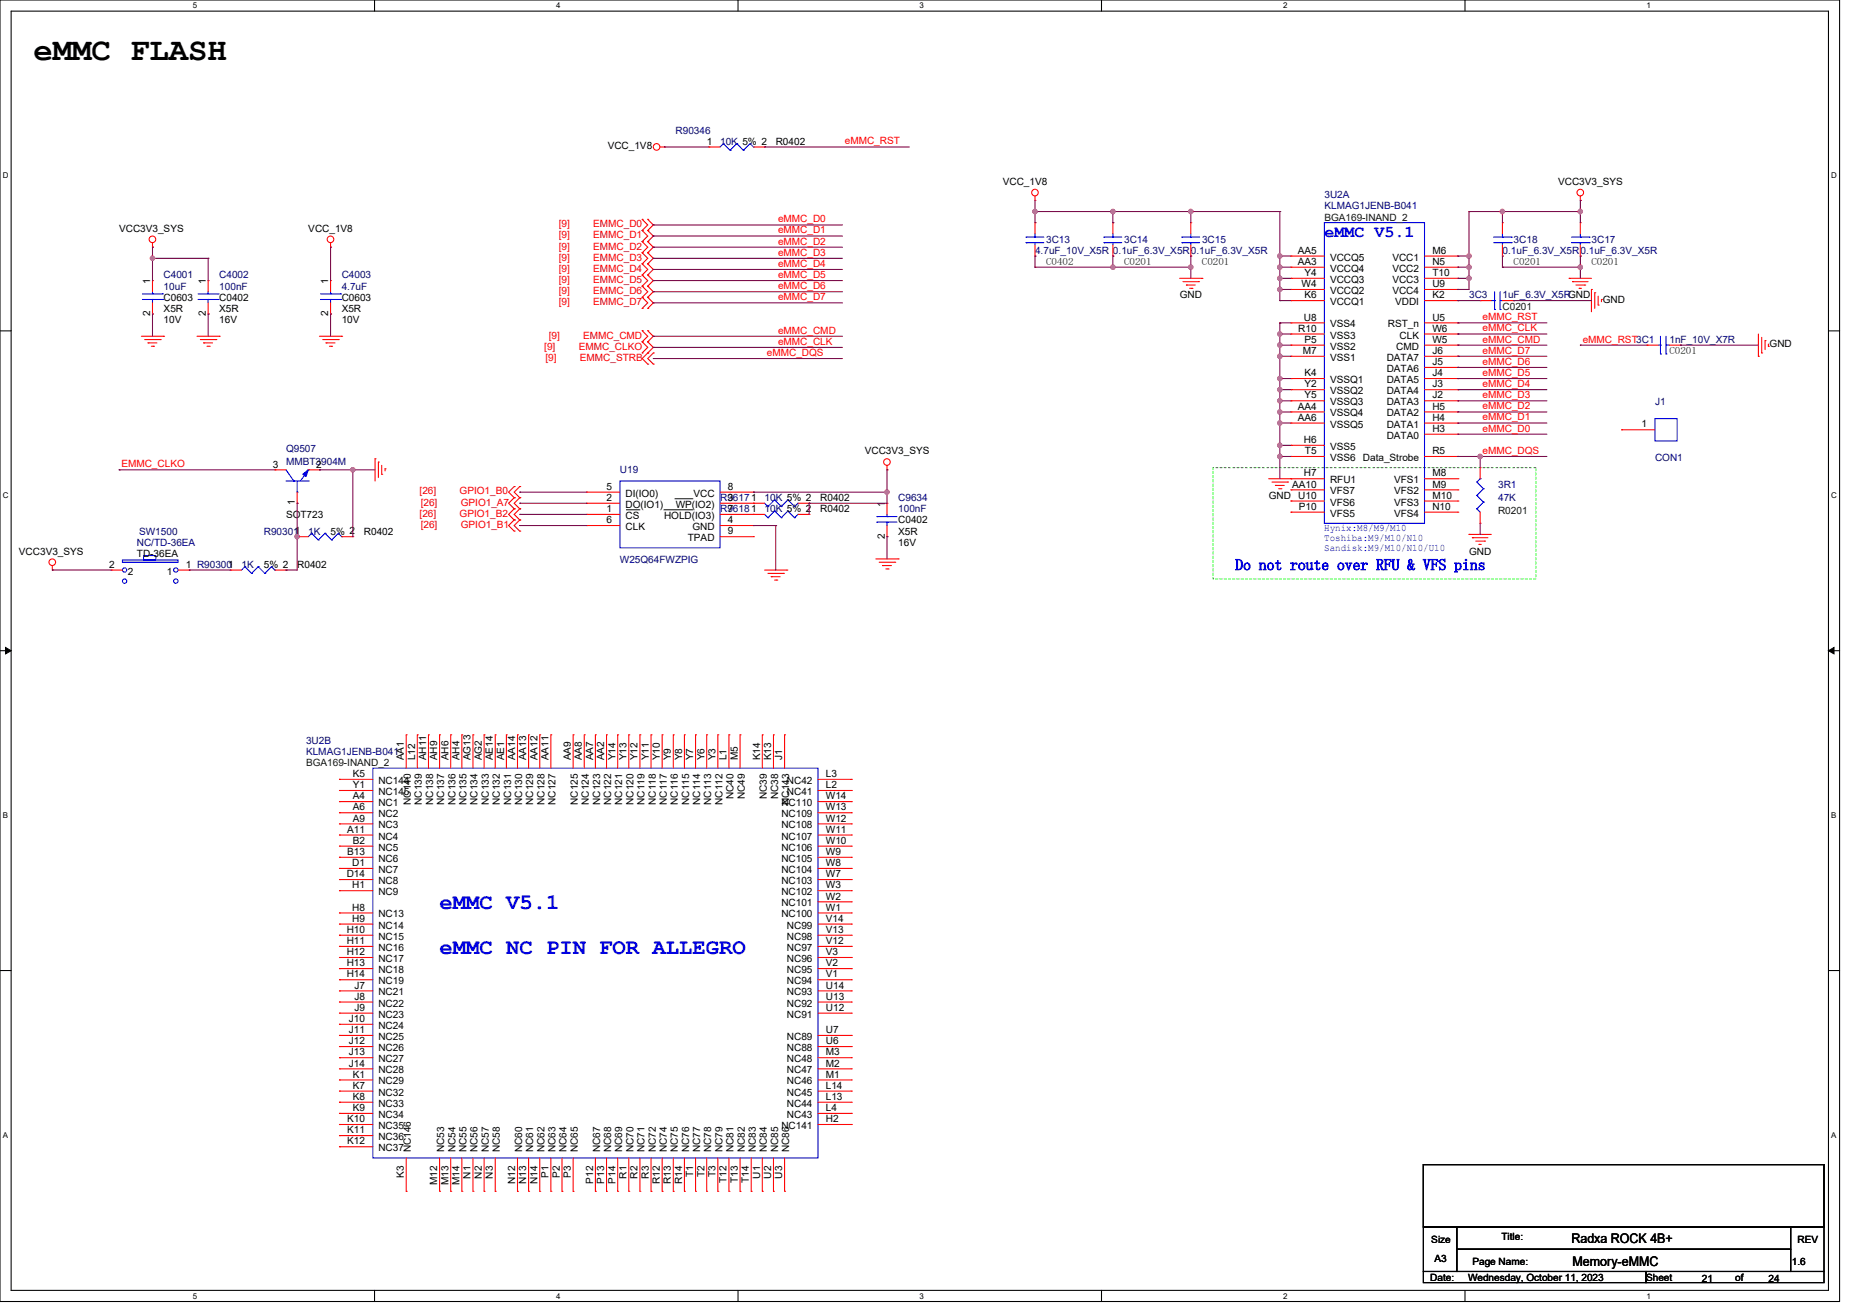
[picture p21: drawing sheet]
<svg xmlns="http://www.w3.org/2000/svg" width="297mm" height="210mm" viewBox="0 0 297 210" stroke-linecap="round" stroke-linejoin="round" font-family="sans-serif">
<defs><g id="words">
<text font-size="5.2" x="5.3" y="9.6">eMMC FLASH</text>
<g font-size="3.5" fill="#00f">
<text x="70.2" y="145.2">eMMC V5.1</text>
<text x="70.2" y="152.3">eMMC NC PIN FOR ALLEGRO</text>
</g>
<text font-size="2.7" fill="#00f" x="211.6" y="37.8">eMMC V5.1</text>
<text font-size="2.5" fill="#00f" x="197.4" y="91">Do not route over RFU &amp; VFS pins</text>
<g font-size="2.1">
<text x="251.1" y="198.6">Radxa ROCK 4B+</text>
<text x="251.2" y="202.1">Memory-eMMC</text>
</g>
<g font-size="1.6">
<text x="97.1" y="23.8">VCC_1V8</text>
<text x="112.9" y="23.1">1</text>
<text x="123.9" y="23.1">R0402</text>
<text x="160.2" y="29.5">VCC_1V8</text>
<text x="248.9" y="29.5">VCC3V3_SYS</text>
<text x="19" y="37">VCC3V3_SYS</text>
<text x="49.3" y="37">VCC_1V8</text>
<text x="207.3" y="40.5">AA5</text>
<text x="212.5" y="41.6">VCCQ5</text>
<text x="222.4" y="41.6">VCC1</text>
<text x="228.9" y="40.5">M6</text>
<text x="24" y="45.3" transform="rotate(-90 24 45.3)">1</text>
<text x="32.9" y="45.3" transform="rotate(-90 32.9 45.3)">1</text>
<text x="52.4" y="45.3" transform="rotate(-90 52.4 45.3)">1</text>
<text x="188.5" y="47.7">GND</text>
<text x="207.3" y="42.3">AA3</text>
<text x="207.9" y="45.9">W4</text>
<text x="208.4" y="47.6">K6</text>
<text x="208.4" y="44.1">Y4</text>
<text x="212.5" y="46.9">VCCQ2</text>
<text x="212.5" y="45.2">VCCQ3</text>
<text x="212.5" y="43.4">VCCQ4</text>
<text x="222.4" y="43.4">VCC2</text>
<text x="222.4" y="45.2">VCC3</text>
<text x="222.4" y="46.9">VCC4</text>
<text x="228.9" y="42.3">N5</text>
<text x="228.9" y="44.1">T10</text>
<text x="228.9" y="45.9">U9</text>
<text x="228.9" y="47.6">K2</text>
<text x="24" y="50.5" transform="rotate(-90 24 50.5)">2</text>
<text x="26.1" y="48">C0603</text>
<text x="26.1" y="49.8">X5R</text>
<text x="26.1" y="51.6">10V</text>
<text x="32.9" y="50.5" transform="rotate(-90 32.9 50.5)">2</text>
<text x="35" y="48">C0402</text>
<text x="35" y="49.8">X5R</text>
<text x="35" y="51.6">16V</text>
<text x="52.4" y="50.5" transform="rotate(-90 52.4 50.5)">2</text>
<text x="54.6" y="48">C0603</text>
<text x="54.6" y="49.8">X5R</text>
<text x="54.6" y="51.6">10V</text>
<text x="207.4" y="53">R10</text>
<text x="208.3" y="51.2">U8</text>
<text x="212.5" y="48.7">VCCQ1</text>
<text x="212.5" y="52.3">VSS4</text>
<text x="221.7" y="52.3">RST_n</text>
<text x="222.9" y="48.7">VDDI</text>
<text x="228.9" y="53">W6</text>
<text x="228.9" y="51.2">U5</text>
<text x="256.1" y="48.4">GND</text>
<text x="208.1" y="56.5">M7</text>
<text x="208.4" y="54.7">P5</text>
<text x="212.5" y="57.6">VSS1</text>
<text x="212.5" y="55.8">VSS2</text>
<text x="212.5" y="54.1">VSS3</text>
<text x="221.5" y="59.4">DATA6</text>
<text x="221.5" y="57.6">DATA7</text>
<text x="223.1" y="55.8">CMD</text>
<text x="223.6" y="54.1">CLK</text>
<text x="228.9" y="54.7">W5</text>
<text x="228.9" y="58.3">J5</text>
<text x="228.9" y="56.5">J6</text>
<text x="282.7" y="55.5">GND</text>
<text x="207.3" y="65.4">AA4</text>
<text x="208.4" y="60.1">K4</text>
<text x="208.4" y="61.9">Y2</text>
<text x="208.4" y="63.6">Y5</text>
<text x="212.5" y="61.2">VSSQ1</text>
<text x="212.5" y="62.9">VSSQ2</text>
<text x="212.5" y="64.7">VSSQ3</text>
<text x="221.5" y="64.7">DATA3</text>
<text x="221.5" y="62.9">DATA4</text>
<text x="221.5" y="61.2">DATA5</text>
<text x="228.9" y="65.4">H5</text>
<text x="228.9" y="63.6">J2</text>
<text x="228.9" y="61.9">J3</text>
<text x="228.9" y="60.1">J4</text>
<text x="207.3" y="67.2">AA6</text>
<text x="208.3" y="70.7">H6</text>
<text x="212.5" y="66.5">VSSQ4</text>
<text x="212.5" y="68.3">VSSQ5</text>
<text x="212.5" y="71.8">VSS5</text>
<text x="221.5" y="70.1">DATA0</text>
<text x="221.5" y="68.3">DATA1</text>
<text x="221.5" y="66.5">DATA2</text>
<text x="228.9" y="69">H3</text>
<text x="228.9" y="67.2">H4</text>
<text x="262.3" y="68.3">1</text>
<text x="43.6" y="74.7">3</text>
<text x="50.5" y="74.7">2</text>
<text x="138.2" y="72.6">VCC3V3_SYS</text>
<text x="206.4" y="77.9">AA10</text>
<text x="208.3" y="76.1">H7</text>
<text x="208.5" y="72.5">T5</text>
<text x="212.5" y="73.6">VSS6</text>
<text x="212.5" y="77.2">RFU1</text>
<text x="217.7" y="73.6">Data_Strobe</text>
<text x="222.7" y="77.2">VFS1</text>
<text x="228.9" y="72.5">R5</text>
<text x="228.9" y="77.9">M9</text>
<text x="228.9" y="76.1">M8</text>
<text x="45.7" y="82.7">SOT723</text>
<text x="47.1" y="80.7" transform="rotate(-90 47.1 80.7)">1</text>
<text x="96.9" y="81.8">1</text>
<text x="96.9" y="83.6">6</text>
<text x="96.9" y="78.2">5</text>
<text x="96.9" y="80">2</text>
<text x="99.9" y="82.9">CS</text>
<text x="99.9" y="79.3">DI(IO0)</text>
<text x="99.9" y="81.1">DO(IO1)</text>
<text x="106.1" y="82.9">HOLD(IO3)</text>
<text x="107.9" y="81.1">WP(IO2)</text>
<text x="110.8" y="79.3">VCC</text>
<text x="116.3" y="81.8">7</text>
<text x="116.3" y="83.6">4</text>
<text x="116.3" y="78.2">8</text>
<text x="116.3" y="80">3</text>
<text x="131.1" y="80">R0402</text>
<text x="131.1" y="81.8">R0402</text>
<text x="141.3" y="80.9" transform="rotate(-90 141.3 80.9)">1</text>
<text x="143.5" y="83.6">C0402</text>
<text x="202.7" y="79.7">GND</text>
<text x="207.4" y="79.6">U10</text>
<text x="207.5" y="81.4">P10</text>
<text x="212.5" y="82.5">VFS5</text>
<text x="212.5" y="80.7">VFS6</text>
<text x="212.5" y="79">VFS7</text>
<text x="222.7" y="79">VFS2</text>
<text x="222.7" y="80.7">VFS3</text>
<text x="222.7" y="82.5">VFS4</text>
<text x="228.9" y="79.6">M10</text>
<text x="228.9" y="81.4">N10</text>
<text x="3" y="88.6">VCC3V3_SYS</text>
<text x="21.9" y="88.9">TD-36EA</text>
<text x="52.8" y="85.4">5% 2</text>
<text x="58.1" y="85.4">R0402</text>
<text x="99.9" y="84.6">CLK</text>
<text x="109.9" y="86.4">TPAD</text>
<text x="110.6" y="84.6">GND</text>
<text x="116.3" y="85.3">9</text>
<text x="141.3" y="86.1" transform="rotate(-90 141.3 86.1)">2</text>
<text x="143.5" y="85.4">X5R</text>
<text x="143.5" y="87.1">16V</text>
<text x="234.7" y="88.6">GND</text>
<text x="17.4" y="90.7">2</text>
<text x="20.4" y="91.8">2</text>
<text x="26.7" y="91.8">1</text>
<text x="29.7" y="90.7">1 R903001</text>
<text x="42.1" y="90.7">5% 2</text>
<text x="47.5" y="90.7">R0402</text>
<text x="56.4" y="125.9">Y1</text>
<text x="56.4" y="124.1">K5</text>
<text x="60.5" y="125.2">NC144</text>
<text x="64.5" y="121.4" transform="rotate(-90 64.5 121.4)">AA1</text>
<text x="66.3" y="121.4" transform="rotate(-90 66.3 121.4)">L12</text>
<text x="68.1" y="121.4" transform="rotate(-90 68.1 121.4)">AH11</text>
<text x="69.9" y="121.4" transform="rotate(-90 69.9 121.4)">AH9</text>
<text x="71.6" y="121.4" transform="rotate(-90 71.6 121.4)">AH6</text>
<text x="73.4" y="121.4" transform="rotate(-90 73.4 121.4)">AH4</text>
<text x="75.2" y="121.4" transform="rotate(-90 75.2 121.4)">AG13</text>
<text x="77" y="121.4" transform="rotate(-90 77 121.4)">AG2</text>
<text x="78.8" y="121.4" transform="rotate(-90 78.8 121.4)">AE14</text>
<text x="80.5" y="121.4" transform="rotate(-90 80.5 121.4)">AE1</text>
<text x="82.3" y="121.4" transform="rotate(-90 82.3 121.4)">AA14</text>
<text x="84.1" y="121.4" transform="rotate(-90 84.1 121.4)">AA13</text>
<text x="85.9" y="121.4" transform="rotate(-90 85.9 121.4)">AA12</text>
<text x="87.6" y="121.4" transform="rotate(-90 87.6 121.4)">AA11</text>
<text x="91.2" y="121.4" transform="rotate(-90 91.2 121.4)">AA9</text>
<text x="93" y="121.4" transform="rotate(-90 93 121.4)">AA8</text>
<text x="94.8" y="121.4" transform="rotate(-90 94.8 121.4)">AA7</text>
<text x="96.5" y="121.4" transform="rotate(-90 96.5 121.4)">AA2</text>
<text x="98.3" y="121.4" transform="rotate(-90 98.3 121.4)">Y14</text>
<text x="100.1" y="121.4" transform="rotate(-90 100.1 121.4)">Y13</text>
<text x="101.9" y="121.4" transform="rotate(-90 101.9 121.4)">Y12</text>
<text x="103.6" y="121.4" transform="rotate(-90 103.6 121.4)">Y11</text>
<text x="105.4" y="121.4" transform="rotate(-90 105.4 121.4)">Y10</text>
<text x="107.2" y="121.4" transform="rotate(-90 107.2 121.4)">Y9</text>
<text x="109" y="121.4" transform="rotate(-90 109 121.4)">Y8</text>
<text x="110.8" y="121.4" transform="rotate(-90 110.8 121.4)">Y7</text>
<text x="112.5" y="121.4" transform="rotate(-90 112.5 121.4)">Y6</text>
<text x="114.3" y="121.4" transform="rotate(-90 114.3 121.4)">Y3</text>
<text x="116.1" y="121.4" transform="rotate(-90 116.1 121.4)">L1</text>
<text x="117.9" y="121.4" transform="rotate(-90 117.9 121.4)">M5</text>
<text x="121.4" y="121.4" transform="rotate(-90 121.4 121.4)">K14</text>
<text x="123.2" y="121.4" transform="rotate(-90 123.2 121.4)">K13</text>
<text x="125" y="121.4" transform="rotate(-90 125 121.4)">J1</text>
<text x="125.7" y="125.2">NC42</text>
<text x="131.9" y="125.9">L2</text>
<text x="131.9" y="124.1">L3</text>
<text x="56.4" y="127.6">A4</text>
<text x="56.4" y="129.4">A6</text>
<text x="56.4" y="131.2">A9</text>
<text x="60.5" y="128.7">NC1</text>
<text x="60.5" y="130.5">NC2</text>
<text x="60.5" y="127">NC145</text>
<text x="65.6" y="128.6" transform="rotate(-90 65.6 128.6)">NC140</text>
<text x="67.4" y="128.6" transform="rotate(-90 67.4 128.6)">NC139</text>
<text x="69.2" y="128.6" transform="rotate(-90 69.2 128.6)">NC138</text>
<text x="71" y="128.6" transform="rotate(-90 71 128.6)">NC137</text>
<text x="72.7" y="128.6" transform="rotate(-90 72.7 128.6)">NC136</text>
<text x="74.5" y="128.6" transform="rotate(-90 74.5 128.6)">NC135</text>
<text x="76.3" y="128.6" transform="rotate(-90 76.3 128.6)">NC134</text>
<text x="78.1" y="128.6" transform="rotate(-90 78.1 128.6)">NC133</text>
<text x="79.9" y="128.6" transform="rotate(-90 79.9 128.6)">NC132</text>
<text x="81.6" y="128.6" transform="rotate(-90 81.6 128.6)">NC131</text>
<text x="83.4" y="128.6" transform="rotate(-90 83.4 128.6)">NC130</text>
<text x="85.2" y="128.6" transform="rotate(-90 85.2 128.6)">NC129</text>
<text x="87" y="128.6" transform="rotate(-90 87 128.6)">NC128</text>
<text x="88.8" y="128.6" transform="rotate(-90 88.8 128.6)">NC127</text>
<text x="92.3" y="128.6" transform="rotate(-90 92.3 128.6)">NC125</text>
<text x="94.1" y="128.6" transform="rotate(-90 94.1 128.6)">NC124</text>
<text x="95.9" y="128.6" transform="rotate(-90 95.9 128.6)">NC123</text>
<text x="97.6" y="128.6" transform="rotate(-90 97.6 128.6)">NC122</text>
<text x="99.4" y="128.6" transform="rotate(-90 99.4 128.6)">NC121</text>
<text x="101.2" y="128.6" transform="rotate(-90 101.2 128.6)">NC120</text>
<text x="103" y="128.6" transform="rotate(-90 103 128.6)">NC119</text>
<text x="104.8" y="128.6" transform="rotate(-90 104.8 128.6)">NC118</text>
<text x="106.5" y="128.6" transform="rotate(-90 106.5 128.6)">NC117</text>
<text x="108.3" y="128.6" transform="rotate(-90 108.3 128.6)">NC116</text>
<text x="110.1" y="128.6" transform="rotate(-90 110.1 128.6)">NC115</text>
<text x="111.9" y="128.6" transform="rotate(-90 111.9 128.6)">NC114</text>
<text x="113.6" y="128.6" transform="rotate(-90 113.6 128.6)">NC113</text>
<text x="115.4" y="128.6" transform="rotate(-90 115.4 128.6)">NC112</text>
<text x="117.2" y="127.7" transform="rotate(-90 117.2 127.7)">NC40</text>
<text x="119" y="127.7" transform="rotate(-90 119 127.7)">NC49</text>
<text x="122.5" y="127.7" transform="rotate(-90 122.5 127.7)">NC39</text>
<text x="124.3" y="127.7" transform="rotate(-90 124.3 127.7)">NC38</text>
<text x="124.8" y="130.5">NC109</text>
<text x="124.8" y="128.7">NC110</text>
<text x="125.7" y="127">NC41</text>
<text x="126.1" y="128.6" transform="rotate(-90 126.1 128.6)">NC143</text>
<text x="131.9" y="131.2">W12</text>
<text x="131.9" y="129.4">W13</text>
<text x="131.9" y="127.6">W14</text>
<text x="55.5" y="133">A11</text>
<text x="55.5" y="136.5">B13</text>
<text x="56.4" y="134.8">B2</text>
<text x="60.5" y="132.3">NC3</text>
<text x="60.5" y="134.1">NC4</text>
<text x="60.5" y="135.8">NC5</text>
<text x="60.5" y="137.6">NC6</text>
<text x="124.8" y="137.6">NC105</text>
<text x="124.8" y="135.8">NC106</text>
<text x="124.8" y="134.1">NC107</text>
<text x="124.8" y="132.3">NC108</text>
<text x="131.9" y="136.5">W9</text>
<text x="131.9" y="134.8">W10</text>
<text x="131.9" y="133">W11</text>
<text x="55.4" y="140.1">D14</text>
<text x="56.3" y="138.3">D1</text>
<text x="56.3" y="141.9">H1</text>
<text x="60.5" y="139.4">NC7</text>
<text x="60.5" y="141.2">NC8</text>
<text x="60.5" y="143">NC9</text>
<text x="124.8" y="143">NC102</text>
<text x="124.8" y="141.2">NC103</text>
<text x="124.8" y="139.4">NC104</text>
<text x="131.9" y="143.6">W2</text>
<text x="131.9" y="141.9">W3</text>
<text x="131.9" y="140.1">W7</text>
<text x="131.9" y="138.3">W8</text>
<text x="55.4" y="149">H10</text>
<text x="56.3" y="145.4">H8</text>
<text x="56.3" y="147.2">H9</text>
<text x="60.5" y="146.5">NC13</text>
<text x="60.5" y="148.3">NC14</text>
<text x="124.8" y="146.5">NC100</text>
<text x="124.8" y="144.7">NC101</text>
<text x="125.7" y="148.3">NC99</text>
<text x="131.9" y="149">V13</text>
<text x="131.9" y="147.2">V14</text>
<text x="131.9" y="145.4">W1</text>
<text x="55.4" y="150.8">H11</text>
<text x="55.4" y="152.5">H12</text>
<text x="55.4" y="154.3">H13</text>
<text x="60.5" y="150.1">NC15</text>
<text x="60.5" y="151.8">NC16</text>
<text x="60.5" y="153.6">NC17</text>
<text x="60.5" y="155.4">NC18</text>
<text x="125.7" y="155.4">NC95</text>
<text x="125.7" y="153.6">NC96</text>
<text x="125.7" y="151.8">NC97</text>
<text x="125.7" y="150.1">NC98</text>
<text x="131.9" y="154.3">V2</text>
<text x="131.9" y="152.5">V3</text>
<text x="131.9" y="150.8">V12</text>
<text x="55.4" y="156.1">H14</text>
<text x="56.6" y="157.9">J7</text>
<text x="56.6" y="159.6">J8</text>
<text x="56.6" y="161.4">J9</text>
<text x="60.5" y="157.2">NC19</text>
<text x="60.5" y="159">NC21</text>
<text x="60.5" y="160.7">NC22</text>
<text x="125.7" y="160.7">NC92</text>
<text x="125.7" y="159">NC93</text>
<text x="125.7" y="157.2">NC94</text>
<text x="131.9" y="161.4">U12</text>
<text x="131.9" y="159.6">U13</text>
<text x="131.9" y="157.9">U14</text>
<text x="131.9" y="156.1">V1</text>
<text x="55.7" y="163.2">J10</text>
<text x="55.7" y="165">J11</text>
<text x="55.7" y="166.8">J12</text>
<text x="60.5" y="162.5">NC23</text>
<text x="60.5" y="164.3">NC24</text>
<text x="60.5" y="166.1">NC25</text>
<text x="60.5" y="167.9">NC26</text>
<text x="125.7" y="167.9">NC88</text>
<text x="125.7" y="166.1">NC89</text>
<text x="125.7" y="162.5">NC91</text>
<text x="131.9" y="166.8">U6</text>
<text x="131.9" y="165">U7</text>
<text x="55.7" y="168.5">J13</text>
<text x="55.7" y="170.3">J14</text>
<text x="56.4" y="172.1">K1</text>
<text x="56.4" y="173.9">K7</text>
<text x="60.5" y="169.6">NC27</text>
<text x="60.5" y="171.4">NC28</text>
<text x="60.5" y="173.2">NC29</text>
<text x="125.7" y="173.2">NC46</text>
<text x="125.7" y="171.4">NC47</text>
<text x="125.7" y="169.6">NC48</text>
<text x="131.9" y="173.9">L14</text>
<text x="131.9" y="172.1">M1</text>
<text x="131.9" y="170.3">M2</text>
<text x="131.9" y="168.5">M3</text>
<text x="55.5" y="179.2">K10</text>
<text x="56.4" y="175.7">K8</text>
<text x="56.4" y="177.4">K9</text>
<text x="60.5" y="175">NC32</text>
<text x="60.5" y="176.7">NC33</text>
<text x="60.5" y="178.5">NC34</text>
<text x="125.7" y="178.5">NC43</text>
<text x="125.7" y="176.7">NC44</text>
<text x="125.7" y="175">NC45</text>
<text x="131.9" y="177.4">L4</text>
<text x="131.9" y="175.7">L13</text>
<text x="131.9" y="179.2">H2</text>
<text x="55.5" y="181">K11</text>
<text x="55.5" y="182.8">K12</text>
<text x="60.5" y="180.3">NC35</text>
<text x="60.5" y="182.1">NC36</text>
<text x="60.5" y="183.9">NC37</text>
<text x="65.6" y="184" transform="rotate(-90 65.6 184)">NC146</text>
<text x="71" y="184" transform="rotate(-90 71 184)">NC53</text>
<text x="72.7" y="184" transform="rotate(-90 72.7 184)">NC54</text>
<text x="74.5" y="184" transform="rotate(-90 74.5 184)">NC55</text>
<text x="76.3" y="184" transform="rotate(-90 76.3 184)">NC56</text>
<text x="78.1" y="184" transform="rotate(-90 78.1 184)">NC57</text>
<text x="79.9" y="184" transform="rotate(-90 79.9 184)">NC58</text>
<text x="83.4" y="184" transform="rotate(-90 83.4 184)">NC60</text>
<text x="85.2" y="184" transform="rotate(-90 85.2 184)">NC61</text>
<text x="87" y="184" transform="rotate(-90 87 184)">NC62</text>
<text x="88.8" y="184" transform="rotate(-90 88.8 184)">NC63</text>
<text x="90.5" y="184" transform="rotate(-90 90.5 184)">NC64</text>
<text x="92.3" y="184" transform="rotate(-90 92.3 184)">NC65</text>
<text x="95.9" y="184" transform="rotate(-90 95.9 184)">NC67</text>
<text x="97.6" y="184" transform="rotate(-90 97.6 184)">NC68</text>
<text x="99.4" y="184" transform="rotate(-90 99.4 184)">NC69</text>
<text x="101.2" y="184" transform="rotate(-90 101.2 184)">NC70</text>
<text x="103" y="184" transform="rotate(-90 103 184)">NC71</text>
<text x="104.8" y="184" transform="rotate(-90 104.8 184)">NC72</text>
<text x="106.5" y="184" transform="rotate(-90 106.5 184)">NC74</text>
<text x="108.3" y="184" transform="rotate(-90 108.3 184)">NC75</text>
<text x="110.1" y="184" transform="rotate(-90 110.1 184)">NC76</text>
<text x="111.9" y="184" transform="rotate(-90 111.9 184)">NC77</text>
<text x="113.6" y="184" transform="rotate(-90 113.6 184)">NC78</text>
<text x="115.4" y="184" transform="rotate(-90 115.4 184)">NC79</text>
<text x="117.2" y="184" transform="rotate(-90 117.2 184)">NC81</text>
<text x="119" y="184" transform="rotate(-90 119 184)">NC82</text>
<text x="120.8" y="184" transform="rotate(-90 120.8 184)">NC83</text>
<text x="122.5" y="184" transform="rotate(-90 122.5 184)">NC84</text>
<text x="124.3" y="184" transform="rotate(-90 124.3 184)">NC85</text>
<text x="124.8" y="180.3">NC141</text>
<text x="126.1" y="184" transform="rotate(-90 126.1 184)">NC86</text>
<text x="64.5" y="188.1" transform="rotate(-90 64.5 188.1)">K3</text>
<text x="69.9" y="189.3" transform="rotate(-90 69.9 189.3)">M12</text>
<text x="71.6" y="189.3" transform="rotate(-90 71.6 189.3)">M13</text>
<text x="73.4" y="189.3" transform="rotate(-90 73.4 189.3)">M14</text>
<text x="75.2" y="188.2" transform="rotate(-90 75.2 188.2)">N1</text>
<text x="77" y="188.2" transform="rotate(-90 77 188.2)">N2</text>
<text x="78.8" y="188.2" transform="rotate(-90 78.8 188.2)">N3</text>
<text x="82.3" y="189.1" transform="rotate(-90 82.3 189.1)">N12</text>
<text x="84.1" y="189.1" transform="rotate(-90 84.1 189.1)">N13</text>
<text x="85.9" y="189.1" transform="rotate(-90 85.9 189.1)">N14</text>
<text x="87.6" y="188.1" transform="rotate(-90 87.6 188.1)">P1</text>
<text x="89.4" y="188.1" transform="rotate(-90 89.4 188.1)">P2</text>
<text x="91.2" y="188.1" transform="rotate(-90 91.2 188.1)">P3</text>
<text x="94.8" y="189" transform="rotate(-90 94.8 189)">P12</text>
<text x="96.5" y="189" transform="rotate(-90 96.5 189)">P13</text>
<text x="98.3" y="189" transform="rotate(-90 98.3 189)">P14</text>
<text x="100.1" y="188.2" transform="rotate(-90 100.1 188.2)">R1</text>
<text x="101.9" y="188.2" transform="rotate(-90 101.9 188.2)">R2</text>
<text x="103.6" y="188.2" transform="rotate(-90 103.6 188.2)">R3</text>
<text x="105.4" y="189.1" transform="rotate(-90 105.4 189.1)">R12</text>
<text x="107.2" y="189.1" transform="rotate(-90 107.2 189.1)">R13</text>
<text x="109" y="189.1" transform="rotate(-90 109 189.1)">R14</text>
<text x="110.8" y="188" transform="rotate(-90 110.8 188)">T1</text>
<text x="112.5" y="188" transform="rotate(-90 112.5 188)">T2</text>
<text x="114.3" y="188" transform="rotate(-90 114.3 188)">T3</text>
<text x="116.1" y="188.9" transform="rotate(-90 116.1 188.9)">T12</text>
<text x="117.9" y="188.9" transform="rotate(-90 117.9 188.9)">T13</text>
<text x="119.6" y="188.9" transform="rotate(-90 119.6 188.9)">T14</text>
<text x="121.4" y="188.2" transform="rotate(-90 121.4 188.2)">U1</text>
<text x="123.2" y="188.2" transform="rotate(-90 123.2 188.2)">U2</text>
<text x="125" y="188.2" transform="rotate(-90 125 188.2)">U3</text>
<text x="228.7" y="198.4">Size</text>
<text x="229.2" y="201.5">A3</text>
<text x="235.2" y="202">Page Name:</text>
<text x="239.9" y="198.1">Title:</text>
<text x="286.3" y="202">1.6</text>
<text x="287.2" y="198.4">REV</text>
<text x="228.5" y="204.5">Date:</text>
<text x="234.5" y="204.5">Wednesday, October 11, 2023</text>
<text x="263" y="204.5">Sheet</text>
<text x="271.9" y="204.7">21</text>
<text x="277.2" y="204.5">of</text>
<text x="282.5" y="204.7">24</text>
</g>
<g font-size="1.6" fill="#000080">
<text x="107.9" y="21.4">R90346</text>
<text x="115" y="23.1">10K 5% 2</text>
<text x="211.6" y="31.7">3U2A</text>
<text x="211.6" y="33.4">KLMAG1JENB-B041</text>
<text x="165.4" y="40.6">4.7uF_10V_X5R 0.1uF_6.3V_X5R0.1uF_6.3V_X5R</text>
<text x="167.1" y="38.8">3C13</text>
<text x="179.6" y="38.8">3C14</text>
<text x="192" y="38.8">3C15</text>
<text x="240" y="40.6">0.1uF_6.3V_X5R0.1uF_6.3V_X5R</text>
<text x="241.8" y="38.8">3C18</text>
<text x="254.3" y="38.8">3C17</text>
<text x="26.1" y="44.5">C4001</text>
<text x="26.1" y="46.2">10uF</text>
<text x="35" y="44.5">C4002</text>
<text x="35" y="46.2">100nF</text>
<text x="54.6" y="44.5">C4003</text>
<text x="54.6" y="46.2">4.7uF</text>
<text x="234.7" y="47.7">3C3</text>
<text x="240" y="47.7">1uF_6.3V_X5RGND</text>
<text x="266.7" y="54.8">1nF_10V_X7R</text>
<text x="264.4" y="64.7">J1</text>
<text x="45.7" y="72.2">Q9507</text>
<text x="45.7" y="74.3">MMBT3904M</text>
<text x="99" y="75.6">U19</text>
<text x="239.3" y="77.9">3R1</text>
<text x="264.4" y="73.6">CON1</text>
<text x="115" y="80">R96171</text>
<text x="115" y="81.8">R96181</text>
<text x="122.2" y="80">10K 5% 2</text>
<text x="122.2" y="81.8">10K 5% 2</text>
<text x="143.5" y="80">C9634</text>
<text x="143.5" y="81.8">100nF</text>
<text x="239.3" y="80">47K</text>
<text x="21.9" y="87.1">NC/TD-36EA</text>
<text x="22.2" y="85.4">SW1500</text>
<text x="42.1" y="85.4">R903011</text>
<text x="49.3" y="85.4">1K</text>
<text x="99" y="90">W25Q64FWZPIG</text>
<text x="38.6" y="90.7">1K</text>
<text x="48.9" y="118.8">3U2B</text>
<text x="48.9" y="120.6">KLMAG1JENB-B041</text>
</g>
<g font-size="1.6" fill="#f00">
<text x="135" y="23.1">eMMC_RST</text>
<text x="124.3" y="35.5">eMMC_D0</text>
<text x="124.3" y="39.1">eMMC_D2</text>
<text x="124.3" y="37.3">eMMC_D1</text>
<text x="124.3" y="40.8">eMMC_D3</text>
<text x="124.3" y="46.2">eMMC_D6</text>
<text x="124.3" y="48">eMMC_D7</text>
<text x="124.3" y="42.6">eMMC_D4</text>
<text x="124.3" y="44.4">eMMC_D5</text>
<text x="124.3" y="53.3">eMMC_CMD</text>
<text x="236.9" y="51.1">eMMC_RST</text>
<text x="236.9" y="52.9">eMMC_CLK</text>
<text x="122.5" y="56.8">eMMC_DQS</text>
<text x="124.3" y="55.1">eMMC_CLK</text>
<text x="236.9" y="58.3">eMMC_D6</text>
<text x="236.9" y="56.5">eMMC_D7</text>
<text x="236.9" y="54.7">eMMC_CMD</text>
<text x="252.9" y="54.7">eMMC_RST3C1</text>
<text x="236.9" y="60">eMMC_D5</text>
<text x="236.9" y="61.8">eMMC_D4</text>
<text x="236.9" y="65.4">eMMC_D2</text>
<text x="236.9" y="63.6">eMMC_D3</text>
<text x="236.9" y="67.2">eMMC_D1</text>
<text x="236.9" y="68.9">eMMC_D0</text>
<text x="19.4" y="74.6">EMMC_CLKO</text>
<text x="236.9" y="72.5">eMMC_DQS</text>
</g>
<g font-size="1.6" fill="#004000">
<text x="211.6" y="35.2">BGA169-INAND_2</text>
<text x="167.1" y="42.3">C0402</text>
<text x="179.6" y="42.3">C0201</text>
<text x="192" y="42.3">C0201</text>
<text x="241.8" y="42.3">C0201</text>
<text x="254.3" y="42.3">C0201</text>
<text x="240" y="49.4">C0201</text>
<text x="266.7" y="56.5">C0201</text>
<text x="239.3" y="82.2">R0201</text>
<text x="48.9" y="122.3">BGA169-INAND_2</text>
</g>
<g font-size="1.6" fill="#d50000">
<text x="89.3" y="38.1">[9]</text>
<text x="89.3" y="39.8">[9]</text>
<text x="89.3" y="36.3">[9]</text>
<text x="89.3" y="41.6">[9]</text>
<text x="94.8" y="38.1">EMMC_D1</text>
<text x="94.8" y="39.8">EMMC_D2</text>
<text x="94.8" y="36.3">EMMC_D0</text>
<text x="94.8" y="41.6">EMMC_D3</text>
<text x="89.3" y="47">[9]</text>
<text x="89.3" y="43.4">[9]</text>
<text x="89.3" y="45.2">[9]</text>
<text x="94.8" y="47">EMMC_D6</text>
<text x="94.8" y="43.4">EMMC_D4</text>
<text x="94.8" y="45.2">EMMC_D5</text>
<text x="89.3" y="48.7">[9]</text>
<text x="94.8" y="48.7">EMMC_D7</text>
<text x="86.9" y="55.8">[9]</text>
<text x="87.1" y="57.6">[9]</text>
<text x="87.7" y="54.1">[9]</text>
<text x="92.5" y="55.8">EMMC_CLKO</text>
<text x="92.6" y="57.6">EMMC_STRB</text>
<text x="93.2" y="54.1">EMMC_CMD</text>
<text x="67" y="79">[26]</text>
<text x="67" y="82.5">[26]</text>
<text x="67.2" y="80.7">[26]</text>
<text x="73.4" y="79">GPIO1_B0</text>
<text x="73.4" y="82.5">GPIO1_B2</text>
<text x="73.6" y="80.7">GPIO1_A7</text>
<text x="67.2" y="84.3">[26]</text>
<text x="73.6" y="84.3">GPIO1_B1</text>
</g>
<g font-size="1.6" fill="#00f">
<text x="211.6" y="84.8">Hynix:M8/M9/M10</text>
<text x="211.6" y="86.4">Toshiba:M9/M10/N10</text>
<text x="211.6" y="88">Sandisk:M9/M10/N10/U10</text>
</g>
<g font-size="1.3">
<text x="30.8" y="1.3">5</text>
<text x="88.9" y="1.3">4</text>
<text x="146.9" y="1.3">3</text>
<text x="205" y="1.3">2</text>
<text x="263.1" y="1.3">1</text>
<text x=".4" y="28.5">D</text>
<text x="292.5" y="28.5">D</text>
<text x=".4" y="79.5">C</text>
<text x="292.5" y="79.5">C</text>
<text x=".4" y="130.6">B</text>
<text x="292.5" y="130.6">B</text>
<text x=".4" y="181.7">A</text>
<text x="292.5" y="181.7">A</text>
<text x="30.8" y="207.4">5</text>
<text x="88.9" y="207.4">4</text>
<text x="146.9" y="207.4">3</text>
<text x="205" y="207.4">2</text>
<text x="263.1" y="207.4">1</text>
</g>
</g></defs>
<path d="M0 0h293.9v207.8h-293.9zM1.8 1.8h290.3v204.3h-290.3z" fill="none" stroke="#000" stroke-width=".17"/>
<g fill="#fff">
<path d="M30.8 .2h.7v1.4h-.7z"/>
<path d="M30.8 206.2h.7v1.5h-.7z"/>
</g>
<path d="M59.8 0v1.8M59.8 206.1v1.7" fill="none" stroke="#000" stroke-width=".17"/>
<g fill="#fff">
<path d="M88.9 .2h.7v1.4h-.7z"/>
<path d="M88.9 206.2h.7v1.5h-.7z"/>
</g>
<path d="M117.9 0v1.8M117.9 206.1v1.7" fill="none" stroke="#000" stroke-width=".17"/>
<g fill="#fff">
<path d="M146.9 .2h.7v1.4h-.7z"/>
<path d="M146.9 206.2h.7v1.5h-.7z"/>
</g>
<path d="M176 0v1.8M176 206.1v1.7" fill="none" stroke="#000" stroke-width=".17"/>
<g fill="#fff">
<path d="M205 .2h.7v1.4h-.7z"/>
<path d="M205 206.2h.7v1.5h-.7z"/>
</g>
<path d="M234.1 0v1.8M234.1 206.1v1.7" fill="none" stroke="#000" stroke-width=".17"/>
<g fill="#fff">
<path d="M263.1 .2h.7v1.4h-.7z"/>
<path d="M263.1 206.2h.7v1.5h-.7z"/>
<path d="M.4 27.3h1v1.4h-1z"/>
<path d="M292.6 27.3h.9v1.4h-.9z"/>
<path d="M.4 78.4h1v1.4h-1z"/>
<path d="M292.6 78.4h.9v1.4h-.9z"/>
</g>
<path d="M0 52.8h1.8M292.1 52.8h1.8" fill="none" stroke="#000" stroke-width=".17"/>
<g fill="#fff">
<path d="M.4 129.4h.9v1.5h-.9z"/>
<path d="M292.6 129.4h.8v1.5h-.8z"/>
</g>
<path d="M0 103.9h1.8M292.1 103.9h1.8" fill="none" stroke="#000" stroke-width=".17"/>
<path d="M.9 103.4l.9 .5-.9 .5zM292.1 103.9l.9-.5v1z" fill="#000" stroke="#000" stroke-width=".16"/>
<g fill="#fff">
<path d="M.4 180.5h.9v1.4h-.9z"/>
<path d="M292.6 180.5h.8v1.4h-.8z"/>
</g>
<path d="M0 155h1.8M292.1 155h1.8M227.4 186h64v9.9h-64zM227.4 195.9h5.3v7.2h-5.3zM232.7 195.9h53.4v3.6h-53.4zM232.7 199.5h53.4v3.6h-53.4zM286.1 195.9h5.3v7.2h-5.3zM227.4 203.1h35.6v1.7h-35.6zM263 203.1h28.4v1.7h-28.4z" fill="none" stroke="#000" stroke-width=".17"/>
<path d="M193.8 74.7h51.6v17.8h-51.6z" fill="none" stroke="#0f0" stroke-width=".17" stroke-dasharray=".3 .3"/>
<g fill="none" stroke="#f00" stroke-width=".17">
<path d="M24.4 39.5h.1M24.4 38.8v.7M52.8 39.5h.1M52.8 38.8v.7M105.4 23.5h.8M106.2 23.5h.1M113.3 23.5h.1M113.3 23.5h1.7M120.4 23.5h1.8M122.2 23.5h.1M165.4 32h.1M165.4 35.6h.1"/>
<path d="M165.4 31.3v.7M165.4 35.6v1.7M165.4 39.1v1.8M177.8 35.6h.1M177.8 35.6v1.7M177.8 39.1v1.8M190.2 35.6h.1M190.2 35.6v1.7M190.2 39.1v1.8M240 35.6h.1M240 35.6v1.7M240 39.1v1.8"/>
<path d="M252.5 32h.1M252.5 35.6h.1M252.5 31.3v.7M252.5 35.6v1.7M252.5 39.1v1.8M22.6 53.7h3.5M23.1 54.2h2.5M23.6 54.8h.1M23.6 54.8h1.5M24.2 55.3h.3M24.4 44.8h.1M24.4 50.1h.1"/>
<path d="M24.4 44.8v1.8M24.4 48.4v1.7M24.5 55.3h.1M25.6 54.2h.1M26.1 53.7h.1M31.5 53.7h3.5M32 54.2h2.5M32.5 54.8h.1M32.5 54.8h1.5M33.1 55.3h.3M33.3 44.8h.1M33.3 50.1h.1"/>
<path d="M33.3 44.8v1.8M33.3 48.4v1.7M33.4 55.3h.1M34.5 54.2h.1M35 53.7h.1M51 53.7h3.6M51.6 54.2h2.4M52.1 54.8h.1M52.1 54.8h1.4M52.6 55.3h.4M52.8 44.8h.1M52.8 50.1h.1"/>
<path d="M52.8 44.8v1.8M52.8 48.4v1.7M53 55.3h.1M54 54.2h.1M54.6 53.7h.1M165.4 40.9h.1M177.8 40.9h.1M188.5 44.4h3.5M189 45h2.5M189.5 45.5h.1M189.5 45.5h1.5M190.1 46h.3"/>
<path d="M190.2 40.9h.1M190.4 46h.1M191.5 45h.1M192 44.4h.1M206.2 48h.1M206.2 46.2h.1M206.2 44.4h.1M206.2 42.7h.1M206.2 56.9h.1M206.2 55.1h.1M206.2 53.3h.1M206.2 51.6h.1"/>
<path d="M206.2 40.9h.1M206.2 44.4h5.4M206.2 55.1h5.4M206.2 53.3h5.4M206.2 56.9h5.4M206.2 48h5.4M206.2 46.2h5.4M206.2 42.7h5.4M206.2 40.9h5.4M206.2 51.6h5.4M227.6 44.4h5.3M227.6 55.1h5.3"/>
<path d="M227.6 53.3h5.3M227.6 58.7h5.3M227.6 56.9h5.3M227.6 48h5.3M227.6 46.2h5.3M227.6 42.7h5.3M227.6 40.9h5.3M227.6 51.6h5.3M232.9 55.1h.1M232.9 53.3h.1M232.9 58.7h.1M232.9 56.9h.1"/>
<path d="M232.9 40.9h.1M232.9 42.7h.1M232.9 44.4h.1M232.9 46.2h.1M232.9 48h.1M232.9 51.6h.1M236.5 48h.1M236.5 48h1.8M240 40.9h.1M240 48h1.8M241.8 48h.1M250.7 44.4h.1"/>
<path d="M250.7 44.4h3.6M251.2 45h.1M251.2 45h2.5M251.8 45.5h1.4M252.3 46h.1M252.3 46h.4M252.5 40.9h.1M253.2 45.5h.1M254.3 46.2h.1M254.3 46.2v3.6M254.8 46.8h.1M254.8 46.8v2.5"/>
<path d="M255.3 48.7h.1M255.3 47.3v1.4M255.9 47.8h.1M255.9 47.8v.4M263.1 55.1h.1M263.1 55.1h1.8M266.7 55.1h1.8M268.5 55.1h.1M280.9 56.9h.1M280.9 53.3v3.6M281.5 56.4h.1M281.5 53.9v2.5"/>
<path d="M282 54.4h.1M282 54.4v1.4M282.5 55.3h.1M282.5 54.9v.4M43.9 75h.1M43.9 75h1.8M47.5 78.6v1.8M49.3 75h1.7M51 75h.1M59.9 73.3h.1M59.9 73.3v3.5M60.5 73.8h.1"/>
<path d="M60.5 73.8v2.5M61 75.7h.1M61 74.3v1.4M61.5 74.9h.1M61.5 74.9v.3M93.7 78.6h.1M93.7 78.6h5.3M115 78.6h5.4M120.4 78.6h.1M141.7 75h.1M141.7 74.3v.7M202.7 76.5h8.9"/>
<path d="M203.2 77h2.5M203.8 77.5h.1M203.8 77.5h1.4M204.3 78.1h.3M204.6 78.1h.1M205.7 77h.1M206.2 76.5h.1M206.2 60.5h.1M206.2 62.2h.1M206.2 64h.1M206.2 65.8h.1M206.2 67.6h.1"/>
<path d="M206.2 71.1h.1M206.2 72.9h.1M206.2 78.2h.1M206.2 67.6h5.4M206.2 65.8h5.4M206.2 64h5.4M206.2 62.2h5.4M206.2 60.5h5.4M206.2 71.1h5.4M206.2 72.9h5.4M206.2 78.2h5.4M227.6 76.5h5.3"/>
<path d="M227.6 69.3h5.3M227.6 67.6h5.3M227.6 65.8h5.3M227.6 64h5.3M227.6 62.2h5.3M227.6 60.5h5.3M227.6 72.9h5.3M227.6 78.2h5.3M232.9 69.3h.1M232.9 67.6h.1M232.9 65.8h.1M232.9 64h.1"/>
<path d="M232.9 62.2h.1M232.9 60.5h.1M232.9 72.9h.1M232.9 78.2h.1M232.9 76.5h.1M236.5 74.7h.1M236.5 74.7v1.8M259.1 68.6h.1M259.1 68.6h5.3M8.4 91h.1M8.4 90.3v.7M17.8 91h.1"/>
<path d="M17.8 91h1.8M28.4 91h1.8M30.2 91h.1M36.8 91h.1M36.8 91h1.8M43.9 91h1.8M45.7 91h.1M47.5 85.7h.1M47.5 80.4h.1M47.5 85.7h1.8M54.6 85.7h1.8M56.4 85.7h.1"/>
<path d="M93.7 82.1h.1M93.7 83.9h.1M93.7 80.4h.1M93.7 80.4h5.3M93.7 82.1h5.3M93.7 83.9h5.3M115 80.4h7.2M115 82.1h7.2M115 85.7h5.4M115 83.9h5.4M120.4 80.4h.1M120.4 82.1h.1"/>
<path d="M120.4 83.9h.1M120.4 85.7h.1M122.2 91h3.5M122.7 91.6h2.5M123.2 92.1h.1M123.2 92.1h1.4M123.8 92.6h.3M124.1 92.6h.1M125.2 91.6h.1M125.7 91h.1M127.5 80.4h1.8M127.5 82.1h1.8"/>
<path d="M129.3 80.4h.1M129.3 82.1h.1M139.9 89.3h3.6M140.5 89.8h2.4M141 90.3h.1M141 90.3h1.4M141.5 90.9h.4M141.7 80.4h.1M141.7 85.7h.1M141.7 80.4v1.7M141.7 83.9v1.8M141.9 90.9h.1"/>
<path d="M142.9 89.8h.1M143.5 89.3h.1M206.2 81.8h.1M206.2 80h.1M206.2 80h5.4M206.2 81.8h5.4M227.6 80h5.3M227.6 81.8h5.3M232.9 80h.1M232.9 81.8h.1M234.7 85.3h.1M234.7 85.3h3.6"/>
<path d="M235.2 85.9h.1M235.2 85.9h2.5M235.8 86.4h1.4M236.3 86.9h.1M236.3 86.9h.4M236.5 83.6h.1M236.5 81.8v1.8M237.2 86.4h.1M64.9 117.3h.1M64.9 117.3v5.4M66.7 117.3h.1M66.7 117.3v5.4"/>
<path d="M68.5 117.3h.1M68.5 117.3v5.4M70.2 117.3h.1M70.2 117.3v5.4M72 117.3h.1M72 117.3v5.4M73.8 117.3h.1M73.8 117.3v5.4M75.6 117.3h.1M75.6 117.3v5.4M77.3 117.3h.1M77.3 117.3v5.4"/>
<path d="M79.1 117.3h.1M79.1 117.3v5.4M80.9 117.3h.1M80.9 117.3v5.4M82.7 117.3h.1M82.7 117.3v5.4M84.5 117.3h.1M84.5 117.3v5.4M86.2 117.3h.1M86.2 117.3v5.4M88 117.3h.1M88 117.3v5.4"/>
<path d="M91.6 117.3h.1M91.6 117.3v5.4M93.3 117.3h.1M93.3 117.3v5.4M95.1 117.3h.1M95.1 117.3v5.4M96.9 117.3h.1M96.9 117.3v5.4M98.7 117.3h.1M98.7 117.3v5.4M100.5 117.3h.1M100.5 117.3v5.4"/>
<path d="M102.2 117.3h.1M102.2 117.3v5.4M104 117.3h.1M104 117.3v5.4M105.8 117.3h.1M105.8 117.3v5.4M107.6 117.3h.1M107.6 117.3v5.4M109.3 117.3h.1M109.3 117.3v5.4M111.1 117.3h.1M111.1 117.3v5.4"/>
<path d="M112.9 117.3h.1M112.9 117.3v5.4M114.7 117.3h.1M114.7 117.3v5.4M116.5 117.3h.1M116.5 117.3v5.4M118.2 117.3h.1M118.2 117.3v5.4M121.8 117.3h.1M121.8 117.3v5.4M123.6 117.3h.1M123.6 117.3v5.4"/>
<path d="M125.3 117.3h.1M125.3 117.3v5.4M54.2 128h.1M54.2 129.8h.1M54.2 131.6h.1M54.2 133.3h.1M54.2 135.1h.1M54.2 136.9h.1M54.2 138.7h.1M54.2 126.2h.1M54.2 124.5h.1M54.2 128h5.4"/>
<path d="M54.2 129.8h5.4M54.2 131.6h5.4M54.2 133.3h5.4M54.2 135.1h5.4M54.2 136.9h5.4M54.2 138.7h5.4M54.2 126.2h5.4M54.2 124.5h5.4M130.7 128h5.3M130.7 129.8h5.3M130.7 131.6h5.3M130.7 133.3h5.3"/>
<path d="M130.7 135.1h5.3M130.7 136.9h5.3M130.7 138.7h5.3M130.7 126.2h5.3M130.7 124.5h5.3M136 126.2h.1M136 124.5h.1M136 138.7h.1M136 136.9h.1M136 135.1h.1M136 133.3h.1M136 131.6h.1"/>
<path d="M136 129.8h.1M136 128h.1M54.2 140.5h.1M54.2 142.2h.1M54.2 145.8h.1M54.2 147.6h.1M54.2 149.4h.1M54.2 151.1h.1M54.2 152.9h.1M54.2 154.7h.1M54.2 156.5h.1M54.2 158.2h.1"/>
<path d="M54.2 140.5h5.4M54.2 142.2h5.4M54.2 145.8h5.4M54.2 147.6h5.4M54.2 149.4h5.4M54.2 151.1h5.4M54.2 152.9h5.4M54.2 154.7h5.4M54.2 156.5h5.4M54.2 158.2h5.4M130.7 140.5h5.3M130.7 142.2h5.3"/>
<path d="M130.7 145.8h5.3M130.7 147.6h5.3M130.7 149.4h5.3M130.7 151.1h5.3M130.7 152.9h5.3M130.7 154.7h5.3M130.7 156.5h5.3M130.7 158.2h5.3M130.7 144h5.3M136 158.2h.1M136 156.5h.1M136 154.7h.1"/>
<path d="M136 152.9h.1M136 151.1h.1M136 149.4h.1M136 147.6h.1M136 145.8h.1M136 144h.1M136 142.2h.1M136 140.5h.1M54.2 160h.1M54.2 161.8h.1M54.2 163.6h.1M54.2 165.4h.1"/>
<path d="M54.2 167.1h.1M54.2 168.9h.1M54.2 170.7h.1M54.2 172.5h.1M54.2 174.2h.1M54.2 176h.1M54.2 177.8h.1M54.2 179.6h.1M54.2 160h5.4M54.2 161.8h5.4M54.2 163.6h5.4M54.2 165.4h5.4"/>
<path d="M54.2 167.1h5.4M54.2 168.9h5.4M54.2 170.7h5.4M54.2 172.5h5.4M54.2 174.2h5.4M54.2 176h5.4M54.2 177.8h5.4M54.2 179.6h5.4M130.7 160h5.3M130.7 161.8h5.3M130.7 165.4h5.3M130.7 167.1h5.3"/>
<path d="M130.7 168.9h5.3M130.7 170.7h5.3M130.7 172.5h5.3M130.7 174.2h5.3M130.7 176h5.3M130.7 177.8h5.3M130.7 179.6h5.3M136 177.8h.1M136 176h.1M136 174.2h.1M136 172.5h.1M136 170.7h.1"/>
<path d="M136 168.9h.1M136 167.1h.1M136 165.4h.1M136 161.8h.1M136 160h.1M136 179.6h.1M54.2 181.4h.1M54.2 183.1h.1M54.2 181.4h5.4M54.2 183.1h5.4M64.9 190.2h.1M64.9 184.9v5.3"/>
<path d="M70.2 190.2h.1M70.2 184.9v5.3M72 190.2h.1M72 184.9v5.3M73.8 190.2h.1M73.8 184.9v5.3M75.6 190.2h.1M75.6 184.9v5.3M77.3 190.2h.1M77.3 184.9v5.3M79.1 190.2h.1M79.1 184.9v5.3"/>
<path d="M82.7 190.2h.1M82.7 184.9v5.3M84.5 190.2h.1M84.5 184.9v5.3M86.2 190.2h.1M86.2 184.9v5.3M88 190.2h.1M88 184.9v5.3M89.8 190.2h.1M89.8 184.9v5.3M91.6 190.2h.1M91.6 184.9v5.3"/>
<path d="M95.1 190.2h.1M95.1 184.9v5.3M96.9 190.2h.1M96.9 184.9v5.3M98.7 190.2h.1M98.7 184.9v5.3M100.5 190.2h.1M100.5 184.9v5.3M102.2 190.2h.1M102.2 184.9v5.3M104 190.2h.1M104 184.9v5.3"/>
<path d="M105.8 190.2h.1M105.8 184.9v5.3M107.6 190.2h.1M107.6 184.9v5.3M109.3 190.2h.1M109.3 184.9v5.3M111.1 190.2h.1M111.1 184.9v5.3M112.9 190.2h.1M112.9 184.9v5.3M114.7 190.2h.1M114.7 184.9v5.3"/>
<path d="M116.5 190.2h.1M116.5 184.9v5.3M118.2 190.2h.1M118.2 184.9v5.3M120 190.2h.1M120 184.9v5.3M121.8 190.2h.1M121.8 184.9v5.3M123.6 190.2h.1M123.6 184.9v5.3M125.3 190.2h.1M125.3 184.9v5.3"/>
<circle cx="24.4" cy="38.2" r=".53"/>
<circle cx="52.8" cy="38.2" r=".53"/>
<circle cx="104.9" cy="23.5" r=".53"/>
<circle cx="165.3" cy="30.8" r=".53"/>
<circle cx="252.5" cy="30.8" r=".53"/>
<circle cx="141.7" cy="73.8" r=".53"/>
<circle cx="8.4" cy="89.8" r=".53"/>
</g>
<g fill="none" stroke="#d50000" stroke-width=".17">
<path d="M102.6 36.8h.1M102.6 38.6h.1M102.6 35h.1M102.6 36.8l.9 .9-.9 .9M102.6 38.6l.9 .9-.9 .9M102.6 35l.9 .9-.9 .9M103.5 38.6h.1M103.5 36.8h.1M103.5 35h.1M103.5 36.8l.9 .9-.9 .9M103.5 38.6l.9 .9-.9 .9M103.5 35l.9 .9-.9 .9"/>
<path d="M102.6 40.4h.1M102.6 45.7h.1M102.6 47.5h.1M102.6 49.3h.1M102.6 52.8h.1M102.6 54.6h.1M102.6 42.1h.1M102.6 43.9h.1M102.6 56.4h.1M102.6 45.7l.9 .9-.9 .9M102.6 47.5l.9 .9-.9 .9M102.6 52.8l.9 .9-.9 .9"/>
<path d="M102.6 40.4l.9 .9-.9 .8M102.6 42.1l.9 .9-.9 .9M102.6 43.9l.9 .9-.9 .9M102.6 54.6l.9 .9-.9 .9M103.5 40.4h.1M103.5 47.5h.1M103.5 45.7h.1M103.5 49.3h.1M103.5 54.6h.1M103.5 52.8h.1M103.5 42.1h.1M103.5 43.9h.1"/>
<path d="M103.5 56.4h.1M103.5 58.1h.1M103.5 54.6l.9 .9-1.8 1.8 .9 .8M103.5 45.7l.9 .9-.9 .9M103.5 47.5l.9 .9-.9 .9M103.5 52.8l.9 .9-.9 .9M103.5 40.4l.9 .9-.9 .8M103.5 42.1l.9 .9-.9 .9M103.5 43.9l.9 .9-.9 .9M104.4 56.4h.1M104.4 58.1h.1M104.4 56.4l-.9 .9 .9 .8"/>
<path d="M82.1 79.5h.1M82.1 77.7h.1M82.1 77.7l-.8 .9 .8 .9M82.1 79.5l-.8 .9 .8 .9M83 79.5h.1M83 77.7h.1M83 77.7l-.9 .9 .9 .9M83 79.5l-.9 .9 .9 .9M82.1 81.3h.1M82.1 84.8h.1M82.1 83h.1M82.1 83l-.8 .9 .8 .9"/>
<path d="M82.1 81.3l-.8 .8 .8 .9M83 81.3h.1M83 84.8h.1M83 83h.1M83 83l-.9 .9 .9 .9M83 81.3l-.9 .8 .9 .9"/>
</g>
<g fill="none" stroke="#00f" stroke-width=".17">
<path d="M115.6 22.9h.1M115.6 22.9l-.6 .6M115.6 22.9l1 1.1M116.6 24h.1M117.7 22.9h.1M117.7 22.9l-1.1 1.1M117.7 22.9l1.1 1.1M118.8 24h.1M119.8 22.9h.1M119.8 22.9l-1 1.1M119.8 22.9l.6 .6M120.4 23.5h.1"/>
<path d="M163.9 37.9h.1M163.9 38.8h.1M163.9 37.9h2.9M163.9 38.8h2.9M165.4 38.8h.1M165.4 37.9h.1M165.4 37.3v.6M165.4 38.8v.3M176.4 37.9h.1M176.4 38.8h.1M176.4 37.9h2.8M176.4 38.8h2.8"/>
<path d="M177.8 38.8h.1M177.8 37.9h.1M177.8 37.3v.6M177.8 38.8v.3M188.8 37.9h.1M188.8 38.8h.1M188.8 37.9h2.9M188.8 38.8h2.9M190.2 38.8h.1M190.2 37.9h.1M190.2 37.3v.6M190.2 38.8v.3"/>
<path d="M211.6 35.6h16v48h-16zM238.6 37.9h2.8M238.6 38.8h2.8M240 38.8h.1M240 37.9h.1M240 37.3v.6M240 38.8v.3M241.4 37.9h.1M241.4 38.8h.1M251.1 37.9h2.8M251.1 38.8h2.8M252.5 38.8h.1"/>
<path d="M252.5 37.9h.1M252.5 37.3v.6M252.5 38.8v.3M253.9 37.9h.1M253.9 38.8h.1M22.8 47.8h3.2M22.8 46.9h3.2M24.4 46.9h.1M24.4 47.8h.1M24.4 46.6v.3M24.4 47.8v.6M26 47.8h.1"/>
<path d="M26 46.9h.1M31.6 47.8h3.3M31.6 46.9h3.3M33.3 46.9h.1M33.3 47.8h.1M33.3 46.6v.3M33.3 47.8v.6M34.9 47.8h.1M34.9 46.9h.1M51.2 47.8h3.2M51.2 46.9h3.2M52.8 46.9h.1"/>
<path d="M52.8 47.8h.1M52.8 46.6v.3M52.8 47.8v.6M54.4 47.8h.1M54.4 46.9h.1M238.3 48h.5M238.8 49.4h.1M238.8 48h.1M238.8 46.6v2.8M239.7 48h.1M239.7 49.4h.1M239.7 48h.3"/>
<path d="M239.7 46.6v2.8M264.9 55.1h.4M265.3 55.1h.1M265.3 56.5h.1M265.3 53.7v2.8M266.2 56.5h.1M266.2 55.1h.1M266.2 55.1h.5M266.2 53.7v2.8M45.7 75l1.2 1.8M45.7 76.8h3.6M46.9 76.8h.1"/>
<path d="M47.5 78.6h.1M47.5 76.8v1.8M49.3 75h.1M49.3 76.8h.1M49.3 75l-1.3 1.8M99 76.8h16v10.7h-16zM123.8 79.8h.1M123.8 79.8l-1.1 1.1M123.8 79.8l1 1.1M125.9 79.8h.1M125.9 79.8l-1.1 1.1M125.9 79.8l1 1.1"/>
<path d="M235.9 79.1h.1M235.9 77h.1M235.9 79.1l1.1 1.1M235.9 77l1.1 1.1M236.5 76.5h.1M236.5 76.5l-.6 .5M237 78.1h.1M237 78.1l-1.1 1M264.4 66.9h3.5v3.5h-3.5zM19.6 89.4h8.8v.4h-8.8zM22.9 88.7h2v.7h-2zM39.1 90.5h.1"/>
<path d="M39.1 90.5l-.5 .5M39.1 90.5l1.1 1.1M40.2 91.6h.1M41.3 90.5h.1M41.3 90.5l-1.1 1.1M41.3 90.5l1 1.1M42.3 91.6h.1M43.4 90.5h.1M43.4 90.5l-1.1 1.1M43.4 90.5l.5 .5M43.9 91h.1M49.8 85.2h.1"/>
<path d="M49.8 85.2l-.5 .5M49.8 85.2l1.1 1M50.9 86.2h.1M51.9 85.2h.1M51.9 85.2l-1 1M51.9 85.2l1.1 1M53 86.2h.1M54 85.2h.1M54 85.2l-1 1M54 85.2l.6 .5M54.6 85.7h.1M122.2 80.4l.5 .5"/>
<path d="M122.2 82.1l.5 .6M122.7 80.9h.1M122.7 82.7h.1M123.8 81.6h.1M123.8 81.6l-1.1 1.1M123.8 81.6l1 1.1M124.8 80.9h.1M124.8 82.7h.1M125.9 81.6h.1M125.9 81.6l-1.1 1.1M125.9 81.6l1 1.1M126.9 80.9h.1"/>
<path d="M126.9 82.7h.1M127.5 80.4h.1M127.5 82.1h.1M127.5 80.4l-.6 .5M127.5 82.1l-.6 .6M140.1 83.4h.1M140.1 82.5h.1M140.1 83.4h3.2M140.1 82.5h3.2M141.7 82.5h.1M141.7 83.4h.1M141.7 82.1v.4"/>
<path d="M141.7 83.4v.5M235.9 81.3h.1M235.9 81.3l.6 .5M237 80.2h.1M237 80.2l-1.1 1.1M59.6 122.7h71.1v62.2h-71.1z"/>
<circle cx="19.9" cy="91" r=".35"/>
<circle cx="19.9" cy="92.8" r=".35"/>
<circle cx="28.1" cy="91" r=".35"/>
<circle cx="28.1" cy="92.8" r=".35"/>
</g>
<path d="M107.8 79.6h2.8M110.6 79.6h.1M100 81.4h2.1M102.1 81.4h.1M106 81.4h4.6M110.6 81.4h.1" fill="none" stroke="#000" stroke-width=".16"/>
<path d="M48.4 75.7l.9-.7-.4 1.1z" fill="#00f" stroke="#00f" stroke-width=".17"/>
<g fill="none" stroke="#800040" stroke-width=".17">
<path d="M24.4 39.5h.1M24.4 39.5v5.3M52.8 39.5h.1M52.8 39.5v5.3M104.4 39.5h.1M104.4 37.7h.1M104.4 35.9h.1M104.4 39.5h30.2M104.4 37.7h30.2M104.4 35.9h30.2M106.2 23.5h.1M106.2 23.5h7.1"/>
<path d="M122.2 23.5h.1M122.2 23.5h23.1M165.4 33.8h.1M165.4 35.6h.1M165.4 33.8h39.1M165.4 32v3.6M177.8 33.8h.1M177.8 35.6h.1M177.8 33.8v1.8M190.2 33.8h.1M190.2 33.8v1.8M204.5 33.8h.1"/>
<path d="M204.5 33.8v14.2M234.7 33.8h.1M234.7 33.8h17.8M234.7 33.8v12.4h-1.8M240 33.8h.1M240 33.8v1.8M252.5 33.8h.1M252.5 32h.1M252.5 32v3.6M24.4 50.1h.1M24.4 41.3h.1M24.4 50.1v3.6"/>
<path d="M24.4 41.3h8.9M33.3 41.3h.1M33.3 50.1h.1M33.3 41.3v3.5M33.3 50.1v3.6M52.8 50.1h.1M52.8 50.1v3.6M104.4 46.6h.1M104.4 48.4h.1M104.4 53.7h.1M104.4 41.3h.1M104.4 43h.1"/>
<path d="M104.4 55.5h.1M104.4 44.8h.1M104.4 57.3h.1M104.4 41.3h30.2M104.4 46.6h30.2M104.4 48.4h30.2M104.4 53.7h30.2M104.4 43h30.2M104.4 55.5h30.2M104.4 44.8h30.2M104.4 57.3h30.2M165.4 40.9h.1"/>
<path d="M165.4 42.7h.1M165.4 42.7h24.8M165.4 40.9v1.8M177.8 42.7h.1M177.8 40.9h.1M177.8 40.9v1.8M190.2 40.9h.1M190.2 42.7h.1M190.2 40.9v3.5M204.5 55.1h.1M204.5 40.9h.1M204.5 46.2h.1"/>
<path d="M204.5 51.6h.1M204.5 42.7h.1M204.5 44.4h.1M204.5 56.9h.1M204.5 53.3h.1M204.5 48h.1M204.5 40.9h1.7M204.5 51.6v24.9M204.5 42.7h1.7M204.5 44.4h1.7M204.5 56.9h1.7M204.5 51.6h1.7"/>
<path d="M204.5 53.3h1.7M204.5 55.1h1.7M204.5 46.2h1.7M204.5 48h1.7M232.9 40.9h.1M232.9 44.4h.1M232.9 58.7h.1M232.9 56.9h.1M232.9 51.6h.1M232.9 53.3h.1M232.9 55.1h.1M232.9 46.2h.1"/>
<path d="M232.9 48h.1M232.9 42.7h.1M232.9 40.9h1.8M232.9 42.7h1.8M232.9 44.4h1.8M232.9 58.7h14.2M232.9 56.9h14.2M232.9 51.6h14.2M232.9 53.3h14.2M232.9 55.1h14.2M232.9 48h3.6M234.7 44.4h.1"/>
<path d="M234.7 42.7h.1M234.7 40.9h.1M240 40.9h.1M240 42.7h.1M240 40.9v1.8M240 42.7h12.5M241.8 48h.1M241.8 48h12.5M252.5 42.7h.1M252.5 40.9h.1M252.5 55.1h.1M252.5 40.9v3.5"/>
<path d="M252.5 55.1h10.6M268.5 55.1h.1M268.5 55.1h12.4M19 75h.1M19 75h24.9M51 75h.1M51 75h8.9M56.4 75h.1M56.4 75v10.7M83 78.6h.1M83 78.6h10.7M120.4 78.6h.1"/>
<path d="M120.4 78.6h21.3M141.7 78.6h.1M141.7 75h.1M141.7 75v5.4h-12.4M204.5 62.2h.1M204.5 65.8h.1M204.5 64h.1M204.5 72.9h.1M204.5 71.1h.1M204.5 67.6h.1M204.5 60.5h.1M204.5 72.9h1.7"/>
<path d="M204.5 62.2h1.7M204.5 65.8h1.7M204.5 60.5h1.7M204.5 64h1.7M204.5 67.6h1.7M204.5 71.1h1.7M232.9 72.9h.1M232.9 60.5h.1M232.9 62.2h.1M232.9 65.8h.1M232.9 64h.1M232.9 67.6h.1"/>
<path d="M232.9 69.3h.1M232.9 72.9h14.2M232.9 62.2h14.2M232.9 65.8h14.2M232.9 60.5h14.2M232.9 64h14.2M232.9 67.6h14.2M232.9 69.3h14.2M236.5 72.9h.1M236.5 72.9v1.8M8.4 91h.1M8.4 91h9.4"/>
<path d="M30.2 91h.1M30.2 91h6.6M45.7 91h.1M47.5 85.7h.1M47.5 80.4h.1M47.5 80.4v10.6h-1.8M83 82.1h.1M83 83.9h.1M83 80.4h.1M83 82.1h10.7M83 83.9h10.7M83 80.4h10.7"/>
<path d="M120.4 83.9h.1M120.4 83.9h3.5M123.9 83.9h.1M123.9 83.9v7.1M129.3 80.4h.1M129.3 80.4v1.7M141.7 85.7h.1M141.7 85.7v3.6M236.5 85.3h.1M236.5 83.6v1.7"/>
</g>
<g fill="#f0f" stroke="#f0f" stroke-width=".17">
<circle cx="24.4" cy="41.2" r=".35"/>
<circle cx="56.4" cy="75" r=".35"/>
<circle cx="47.5" cy="85.7" r=".35"/>
<circle cx="141.7" cy="78.6" r=".35"/>
<circle cx="252.5" cy="42.7" r=".35"/>
<circle cx="252.5" cy="33.8" r=".35"/>
<circle cx="240" cy="33.8" r=".35"/>
<circle cx="236.5" cy="72.9" r=".35"/>
<circle cx="234.7" cy="44.4" r=".35"/>
<circle cx="204.5" cy="40.9" r=".35"/>
<circle cx="204.5" cy="46.2" r=".35"/>
<circle cx="234.7" cy="40.9" r=".35"/>
<circle cx="204.5" cy="44.4" r=".35"/>
<circle cx="204.5" cy="62.2" r=".35"/>
<circle cx="204.5" cy="60.4" r=".35"/>
<circle cx="204.5" cy="42.7" r=".35"/>
<circle cx="204.5" cy="55.1" r=".35"/>
<circle cx="204.5" cy="53.3" r=".35"/>
<circle cx="204.5" cy="64" r=".35"/>
<circle cx="204.5" cy="67.6" r=".35"/>
<circle cx="204.5" cy="65.8" r=".35"/>
<circle cx="204.5" cy="56.9" r=".35"/>
<circle cx="204.5" cy="72.9" r=".35"/>
<circle cx="204.5" cy="71.1" r=".35"/>
<circle cx="234.7" cy="42.7" r=".35"/>
<circle cx="190.2" cy="33.8" r=".35"/>
<circle cx="177.8" cy="33.8" r=".35"/>
<circle cx="190.2" cy="42.7" r=".35"/>
<circle cx="177.8" cy="42.7" r=".35"/>
<circle cx="165.3" cy="33.8" r=".35"/>
</g>
<use href="#words"/>
</svg>
